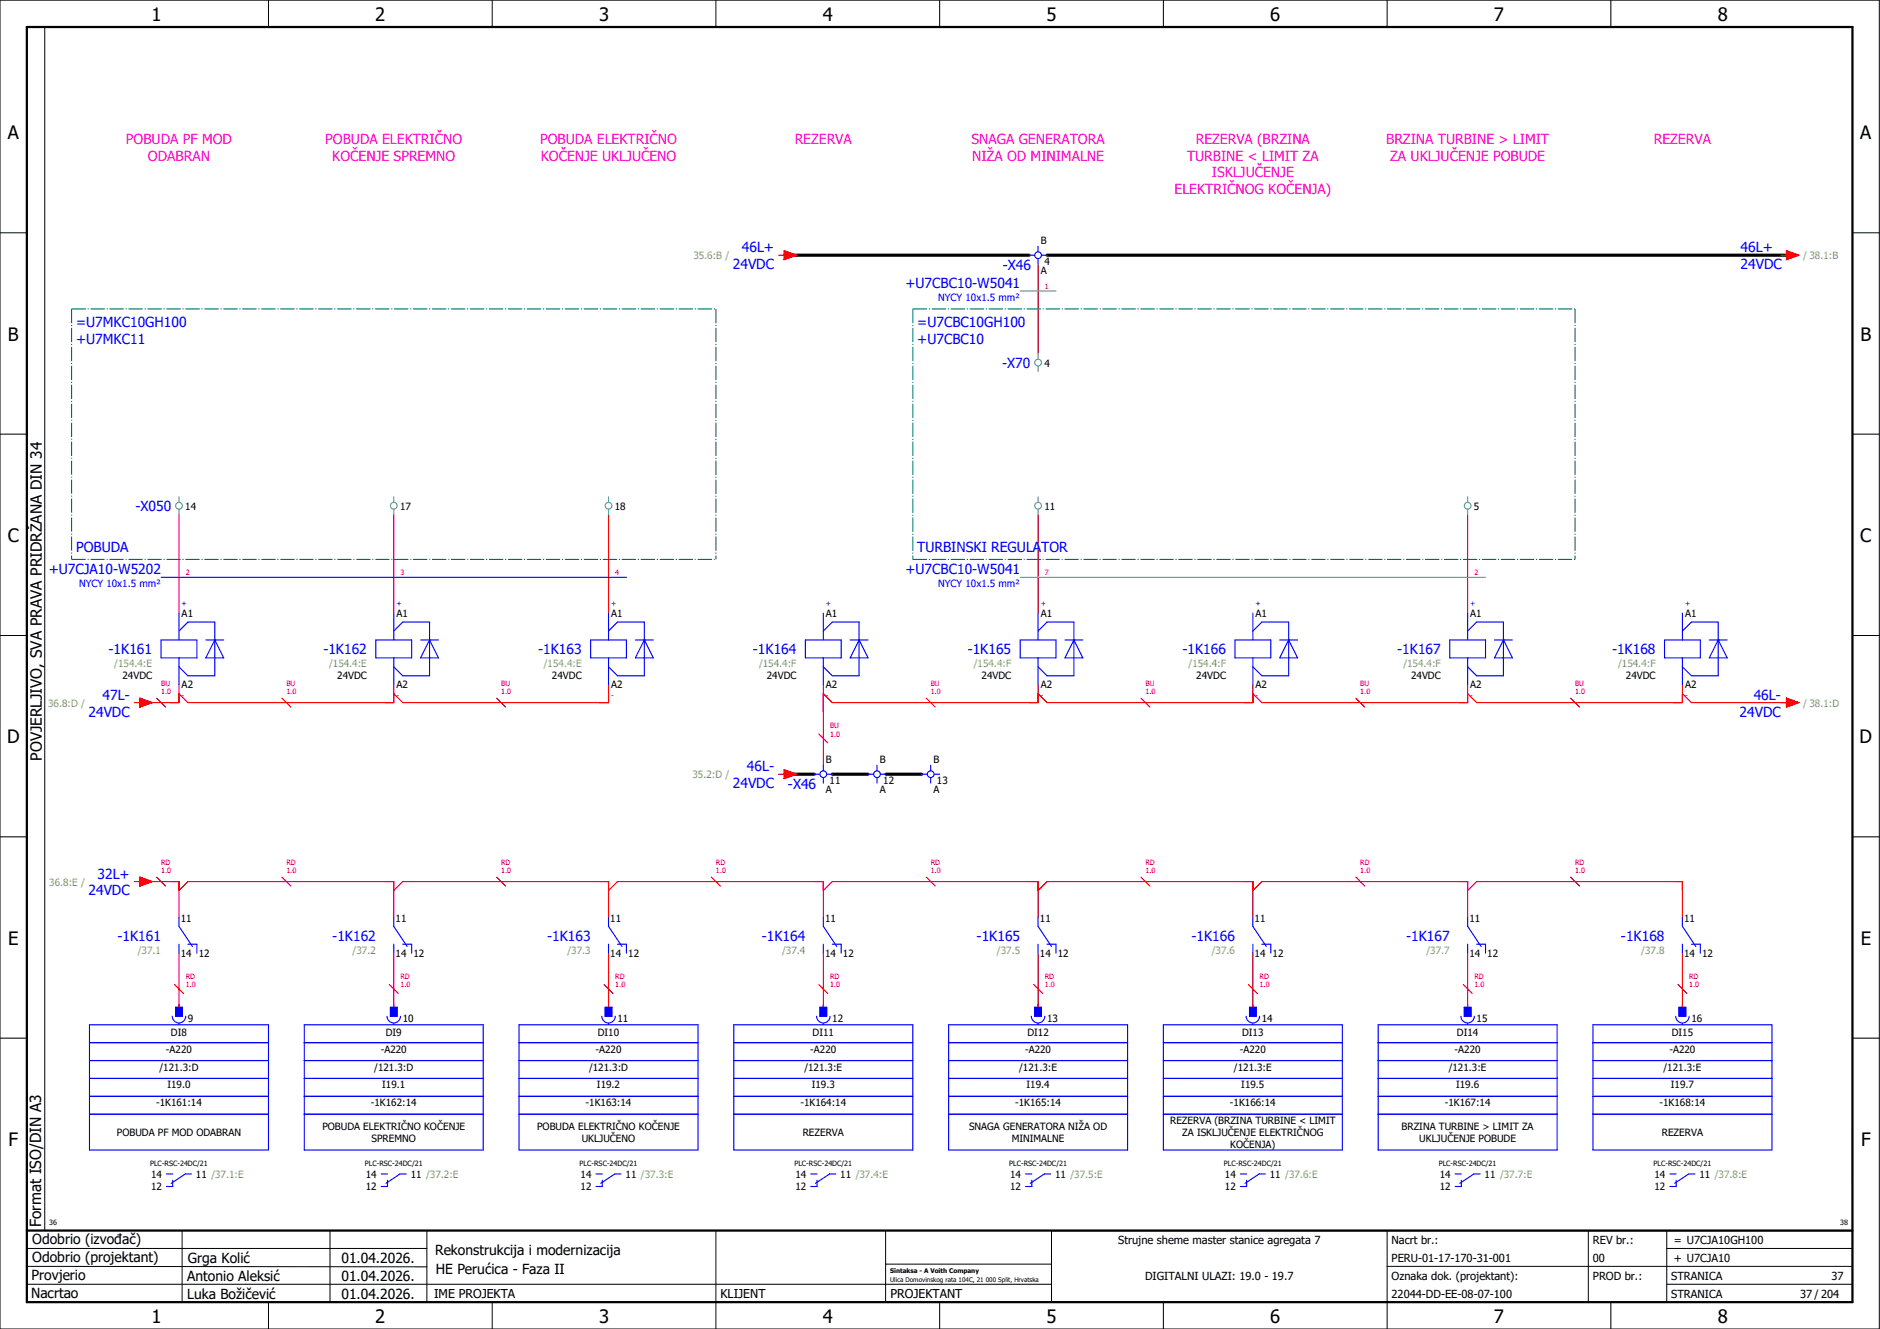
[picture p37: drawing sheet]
<svg xmlns="http://www.w3.org/2000/svg" width="420mm" height="297mm" viewBox="0 0 420 297" stroke-linecap="round" stroke-linejoin="round" font-family="sans-serif">
<defs><g id="words">
<g font-size="4.1">
<text x="33.9" y="4.7">1</text>
<text x="83.9" y="4.7">2</text>
<text x="133.9" y="4.7">3</text>
<text x="183.9" y="4.7">4</text>
<text x="233.9" y="4.7">5</text>
<text x="283.9" y="4.7">6</text>
<text x="333.9" y="4.7">7</text>
<text x="383.9" y="4.7">8</text>
<text x="1.8" y="31.2">A</text>
<text x="415.8" y="31.2">A</text>
<text x="1.8" y="76.2">B</text>
<text x="415.8" y="76.2">B</text>
<text x="1.8" y="121.2">C</text>
<text x="415.8" y="121.2">C</text>
<text x="1.6" y="166.2">D</text>
<text x="415.6" y="166.2">D</text>
<text x="1.8" y="211.2">E</text>
<text x="415.8" y="211.2">E</text>
<text x="1.9" y="256.2">F</text>
<text x="415.9" y="256.2">F</text>
<text x="33.9" y="295.7">1</text>
<text x="83.9" y="295.7">2</text>
<text x="133.9" y="295.7">3</text>
<text x="183.9" y="295.7">4</text>
<text x="233.9" y="295.7">5</text>
<text x="283.9" y="295.7">6</text>
<text x="333.9" y="295.7">7</text>
<text x="383.9" y="295.7">8</text>
</g>
<g font-size="3.4">
<text x="9.4" y="170" transform="rotate(-90 9.4 170)">POVJERLJIVO, SVA PRAVA PRIDRŽANA DIN 34</text>
<text x="9.2" y="274.3" transform="rotate(-90 9.2 274.3)">Format ISO/DIN A3</text>
</g>
<g font-size="3.1" fill="#f0f">
<text x="28.1" y="32.1">POBUDA PF MOD</text>
<text x="33.1" y="35.9">ODABRAN</text>
<text x="72.7" y="32.1">POBUDA ELEKTRIČNO</text>
<text x="74.3" y="35.9">KOČENJE SPREMNO</text>
<text x="120.7" y="32.1">POBUDA ELEKTRIČNO</text>
<text x="120.8" y="35.9">KOČENJE UKLJUČENO</text>
<text x="177.6" y="32.1">REZERVA</text>
<text x="217.1" y="32.1">SNAGA GENERATORA</text>
<text x="217.3" y="35.9">NIŽA OD MINIMALNE</text>
<text x="265.3" y="35.9">TURBINE &lt; LIMIT ZA</text>
<text x="267.2" y="32.1">REZERVA (BRZINA</text>
<text x="309.8" y="32.1">BRZINA TURBINE &gt; LIMIT</text>
<text x="310.7" y="35.9">ZA UKLJUČENJE POBUDE</text>
<text x="369.6" y="32.1">REZERVA</text>
<text x="270.8" y="39.6">ISKLJUČENJE</text>
<text x="262.5" y="43.4">ELEKTRIČNOG KOČENJA)</text>
</g>
<g font-size="3.1" fill="#00f">
<text x="165.8" y="56.4">46L+</text>
<text x="389" y="56.4">46L+</text>
<text x="163.8" y="60.1">24VDC</text>
<text x="202.3" y="64.4">+U7CBC10-W5041</text>
<text x="224.1" y="60.3">-X46</text>
<text x="389" y="60.1">24VDC</text>
<text x="17" y="73.1">=U7MKC10GH100</text>
<text x="17" y="76.9">+U7MKC11</text>
<text x="205" y="73.1">=U7CBC10GH100</text>
<text x="205" y="76.9">+U7CBC10</text>
<text x="224" y="82.3">-X70</text>
<text x="30.3" y="114.3">-X050</text>
<text x="17" y="123.4">POBUDA</text>
<text x="205" y="123.4">TURBINSKI REGULATOR</text>
<text x="10.9" y="128.4">+U7CJA10-W5202</text>
<text x="202.3" y="128.4">+U7CBC10-W5041</text>
<text x="24.3" y="146.3">-1K161</text>
<text x="72.3" y="146.3">-1K162</text>
<text x="120.3" y="146.3">-1K163</text>
<text x="168.3" y="146.3">-1K164</text>
<text x="216.3" y="146.3">-1K165</text>
<text x="264.3" y="146.3">-1K166</text>
<text x="312.3" y="146.3">-1K167</text>
<text x="360.3" y="146.3">-1K168</text>
<text x="19.8" y="160.1">24VDC</text>
<text x="22.9" y="156.4">47L-</text>
<text x="388.8" y="160.1">24VDC</text>
<text x="391.9" y="156.4">46L-</text>
<text x="166.9" y="172.4">46L-</text>
<text x="163.8" y="176.1">24VDC</text>
<text x="176.1" y="176.3">-X46</text>
<text x="21.8" y="196.4">32L+</text>
<text x="19.8" y="200.1">24VDC</text>
<text x="26.3" y="210.3">-1K161</text>
<text x="74.3" y="210.3">-1K162</text>
<text x="122.3" y="210.3">-1K163</text>
<text x="170.3" y="210.3">-1K164</text>
<text x="218.3" y="210.3">-1K165</text>
<text x="266.3" y="210.3">-1K166</text>
<text x="314.3" y="210.3">-1K167</text>
<text x="362.3" y="210.3">-1K168</text>
</g>
<g font-size="3.1">
<text x="7.2" y="278.1">Odobrio (izvođač)</text>
<text x="97.2" y="280.5">Rekonstrukcija i modernizacija</text>
<text x="7.1" y="286.1">Provjerio</text>
<text x="7.2" y="282.1">Odobrio (projektant)</text>
<text x="41.8" y="286.2">Antonio Aleksić</text>
<text x="42" y="282.3">Grga Kolić</text>
<text x="76.3" y="282.3">01.04.2026.</text>
<text x="76.3" y="286.3">01.04.2026.</text>
<text x="97.4" y="284.8">HE Perućica - Faza II</text>
<text x="6.9" y="290">Nacrtao</text>
<text x="41.8" y="290.3">Luka Božičević</text>
<text x="76.3" y="290.3">01.04.2026.</text>
</g>
<g font-size="2.7">
<text x="97" y="290.1">IME PROJEKTA</text>
<text x="161" y="290.1">KLIJENT</text>
<text x="199" y="290.1">PROJEKTANT</text>
</g>
<g font-size="2.5">
<text x="249.9" y="278">Strujne sheme master stanice agregata 7</text>
<text x="311" y="278">Nacrt br.:</text>
<text x="356" y="278">REV br.:</text>
<text x="374.1" y="278">= U7CJA10GH100</text>
<text x="255.9" y="286">DIGITALNI ULAZI: 19.0 - 19.7</text>
<text x="311" y="286">Oznaka dok. (projektant):</text>
<text x="311" y="282">PERU-01-17-170-31-001</text>
<text x="356" y="286">PROD br.:</text>
<text x="356" y="282">00</text>
<text x="373.5" y="286">STRANICA</text>
<text x="374.1" y="282.1">+ U7CJA10</text>
<text x="409.3" y="286">37</text>
<text x="311" y="290">22044-DD-EE-08-07-100</text>
<text x="373.5" y="290">STRANICA</text>
<text x="402.3" y="290">37 / 204</text>
</g>
<g font-size="2.2" fill="#7ca552">
<text x="155" y="57.9">35.6:B /</text>
<text x="403" y="57.9">/ 38.1:B</text>
<text x="25.5" y="149.2">/154.4:E</text>
<text x="73.5" y="149.2">/154.4:E</text>
<text x="121.5" y="149.2">/154.4:E</text>
<text x="169.6" y="149.2">/154.4:F</text>
<text x="217.6" y="149.2">/154.4:F</text>
<text x="265.6" y="149.2">/154.4:F</text>
<text x="313.6" y="149.2">/154.4:F</text>
<text x="361.6" y="149.2">/154.4:F</text>
<text x="10.8" y="157.9">36.8:D /</text>
<text x="403" y="157.9">/ 38.1:D</text>
<text x="154.8" y="173.9">35.2:D /</text>
<text x="11" y="197.9">36.8:E /</text>
<text x="30.8" y="213.2">/37.1</text>
<text x="78.8" y="213.2">/37.2</text>
<text x="126.8" y="213.2">/37.3</text>
<text x="174.8" y="213.2">/37.4</text>
<text x="222.8" y="213.2">/37.5</text>
<text x="270.8" y="213.2">/37.6</text>
<text x="318.8" y="213.2">/37.7</text>
<text x="366.8" y="213.2">/37.8</text>
</g>
<g font-size="2.2">
<text x="232.6" y="54.6">B</text>
<text x="233.4" y="59.3">4</text>
<text x="232.6" y="61.3">A</text>
<text x="233.4" y="81.9">4</text>
<text x="41.4" y="113.9">14</text>
<text x="89.4" y="113.9">17</text>
<text x="137.4" y="113.9">18</text>
<text x="233.4" y="113.9">11</text>
<text x="329.4" y="113.9">5</text>
<text x="40.6" y="138">A1</text>
<text x="88.6" y="138">A1</text>
<text x="136.6" y="138">A1</text>
<text x="184.6" y="138">A1</text>
<text x="232.6" y="138">A1</text>
<text x="280.6" y="138">A1</text>
<text x="328.6" y="138">A1</text>
<text x="376.6" y="138">A1</text>
<text x="27.4" y="151.9">24VDC</text>
<text x="40.6" y="153.9">A2</text>
<text x="75.4" y="151.9">24VDC</text>
<text x="88.6" y="153.9">A2</text>
<text x="123.4" y="151.9">24VDC</text>
<text x="136.6" y="153.9">A2</text>
<text x="171.4" y="151.9">24VDC</text>
<text x="184.6" y="153.9">A2</text>
<text x="219.4" y="151.9">24VDC</text>
<text x="232.6" y="153.9">A2</text>
<text x="267.4" y="151.9">24VDC</text>
<text x="280.6" y="153.9">A2</text>
<text x="315.4" y="151.9">24VDC</text>
<text x="328.6" y="153.9">A2</text>
<text x="363.4" y="151.9">24VDC</text>
<text x="376.6" y="153.9">A2</text>
<text x="184.6" y="170.6">B</text>
<text x="196.6" y="170.6">B</text>
<text x="208.6" y="170.6">B</text>
<text x="184.6" y="177.3">A</text>
<text x="185.4" y="175.3">11</text>
<text x="196.6" y="177.3">A</text>
<text x="197.4" y="175.3">12</text>
<text x="208.6" y="177.3">A</text>
<text x="209.4" y="175.3">13</text>
<text x="40.4" y="206">11</text>
<text x="88.4" y="206">11</text>
<text x="136.4" y="206">11</text>
<text x="184.4" y="206">11</text>
<text x="232.4" y="206">11</text>
<text x="280.4" y="206">11</text>
<text x="328.4" y="206">11</text>
<text x="376.4" y="206">11</text>
<text x="40.4" y="213.9">14</text>
<text x="44.4" y="213.9">12</text>
<text x="88.4" y="213.9">14</text>
<text x="92.4" y="213.9">12</text>
<text x="136.4" y="213.9">14</text>
<text x="140.4" y="213.9">12</text>
<text x="184.4" y="213.9">14</text>
<text x="188.4" y="213.9">12</text>
<text x="232.4" y="213.9">14</text>
<text x="236.4" y="213.9">12</text>
<text x="280.4" y="213.9">14</text>
<text x="284.4" y="213.9">12</text>
<text x="328.4" y="213.9">14</text>
<text x="332.4" y="213.9">12</text>
<text x="376.4" y="213.9">14</text>
<text x="380.4" y="213.9">12</text>
<text x="38.2" y="231.5">DI8</text>
<text x="42" y="228.4">9</text>
<text x="86.2" y="231.5">DI9</text>
<text x="90" y="228.4">10</text>
<text x="133.6" y="231.5">DI10</text>
<text x="138" y="228.4">11</text>
<text x="181.6" y="231.5">DI11</text>
<text x="186" y="228.4">12</text>
<text x="229.6" y="231.5">DI12</text>
<text x="234" y="228.4">13</text>
<text x="277.6" y="231.5">DI13</text>
<text x="282" y="228.4">14</text>
<text x="325.6" y="231.5">DI14</text>
<text x="330" y="228.4">15</text>
<text x="373.6" y="231.5">DI15</text>
<text x="378" y="228.4">16</text>
<text x="35.6" y="239.3">/121.3:D</text>
<text x="37.1" y="235.3">-A220</text>
<text x="83.6" y="239.3">/121.3:D</text>
<text x="85.1" y="235.3">-A220</text>
<text x="131.6" y="239.3">/121.3:D</text>
<text x="133.1" y="235.3">-A220</text>
<text x="179.8" y="239.3">/121.3:E</text>
<text x="181.1" y="235.3">-A220</text>
<text x="227.8" y="239.3">/121.3:E</text>
<text x="229.1" y="235.3">-A220</text>
<text x="275.8" y="239.3">/121.3:E</text>
<text x="277.1" y="235.3">-A220</text>
<text x="323.8" y="239.3">/121.3:E</text>
<text x="325.1" y="235.3">-A220</text>
<text x="371.8" y="239.3">/121.3:E</text>
<text x="373.1" y="235.3">-A220</text>
<text x="37.4" y="243.3">I19.0</text>
<text x="85.4" y="243.3">I19.1</text>
<text x="133.4" y="243.3">I19.2</text>
<text x="181.4" y="243.3">I19.3</text>
<text x="229.4" y="243.3">I19.4</text>
<text x="277.4" y="243.3">I19.5</text>
<text x="325.4" y="243.3">I19.6</text>
<text x="373.4" y="243.3">I19.7</text>
<text x="34.9" y="247.3">-1K161:14</text>
<text x="82.9" y="247.3">-1K162:14</text>
<text x="130.9" y="247.3">-1K163:14</text>
<text x="178.9" y="247.3">-1K164:14</text>
<text x="226.9" y="247.3">-1K165:14</text>
<text x="261.5" y="251.2">REZERVA (BRZINA TURBINE &lt; LIMIT</text>
<text x="274.9" y="247.3">-1K166:14</text>
<text x="322.9" y="247.3">-1K167:14</text>
<text x="370.9" y="247.3">-1K168:14</text>
<text x="26.1" y="253.9">POBUDA PF MOD ODABRAN</text>
<text x="72" y="252.6">POBUDA ELEKTRIČNO KOČENJE</text>
<text x="83" y="255.3">SPREMNO</text>
<text x="120" y="252.6">POBUDA ELEKTRIČNO KOČENJE</text>
<text x="130" y="255.3">UKLJUČENO</text>
<text x="179.4" y="253.9">REZERVA</text>
<text x="216.6" y="252.6">SNAGA GENERATORA NIŽA OD</text>
<text x="226.1" y="255.3">MINIMALNE</text>
<text x="264.2" y="253.9">ZA ISKLJUČENJE ELEKTRIČNOG</text>
<text x="274.9" y="256.6">KOČENJA)</text>
<text x="313.2" y="252.6">BRZINA TURBINE &gt; LIMIT ZA</text>
<text x="317.2" y="255.3">UKLJUČENJE POBUDE</text>
<text x="371.4" y="253.9">REZERVA</text>
<text x="33.8" y="263.3">14</text>
<text x="43.8" y="263.3">11 /37.1:E</text>
<text x="81.8" y="263.3">14</text>
<text x="91.8" y="263.3">11 /37.2:E</text>
<text x="129.8" y="263.3">14</text>
<text x="139.8" y="263.3">11 /37.3:E</text>
<text x="177.8" y="263.3">14</text>
<text x="187.8" y="263.3">11 /37.4:E</text>
<text x="225.8" y="263.3">14</text>
<text x="235.8" y="263.3">11 /37.5:E</text>
<text x="273.8" y="263.3">14</text>
<text x="283.8" y="263.3">11 /37.6:E</text>
<text x="321.8" y="263.3">14</text>
<text x="331.8" y="263.3">11 /37.7:E</text>
<text x="369.8" y="263.3">14</text>
<text x="379.8" y="263.3">11 /37.8:E</text>
<text x="33.8" y="266.1">12</text>
<text x="81.8" y="266.1">12</text>
<text x="129.8" y="266.1">12</text>
<text x="177.8" y="266.1">12</text>
<text x="225.8" y="266.1">12</text>
<text x="273.8" y="266.1">12</text>
<text x="321.8" y="266.1">12</text>
<text x="369.8" y="266.1">12</text>
</g>
<g font-size="2.2" fill="#00f">
<text x="209.7" y="67.3">NYCY 10x1.5 mm²</text>
<text x="17.7" y="131.3">NYCY 10x1.5 mm²</text>
<text x="209.7" y="131.3">NYCY 10x1.5 mm²</text>
</g>
<g font-size="1.6" fill="#f00">
<text x="233.5" y="64.5">1</text>
<text x="41.5" y="128.5">2</text>
<text x="89.5" y="128.5">3</text>
<text x="137.5" y="128.5">4</text>
<text x="233.5" y="128.5">7</text>
<text x="329.5" y="128.5">2</text>
<text x="36" y="155.2">1.0</text>
<text x="36" y="153.3">BU</text>
<text x="64" y="155.2">1.0</text>
<text x="64" y="153.3">BU</text>
<text x="112" y="155.2">1.0</text>
<text x="112" y="153.3">BU</text>
<text x="208" y="155.2">1.0</text>
<text x="208" y="153.3">BU</text>
<text x="256" y="155.2">1.0</text>
<text x="256" y="153.3">BU</text>
<text x="304" y="155.2">1.0</text>
<text x="304" y="153.3">BU</text>
<text x="352" y="155.2">1.0</text>
<text x="352" y="153.3">BU</text>
<text x="185.5" y="164.7">1.0</text>
<text x="185.5" y="162.8">BU</text>
<text x="36" y="195.2">1.0</text>
<text x="36" y="193.3">RD</text>
<text x="64" y="195.2">1.0</text>
<text x="64" y="193.3">RD</text>
<text x="112" y="195.2">1.0</text>
<text x="112" y="193.3">RD</text>
<text x="160" y="195.2">1.0</text>
<text x="160" y="193.3">RD</text>
<text x="208" y="195.2">1.0</text>
<text x="208" y="193.3">RD</text>
<text x="256" y="195.2">1.0</text>
<text x="256" y="193.3">RD</text>
<text x="304" y="195.2">1.0</text>
<text x="304" y="193.3">RD</text>
<text x="352" y="195.2">1.0</text>
<text x="352" y="193.3">RD</text>
<text x="41.5" y="220.7">1.0</text>
<text x="41.5" y="218.8">RD</text>
<text x="89.5" y="220.7">1.0</text>
<text x="89.5" y="218.8">RD</text>
<text x="137.5" y="220.7">1.0</text>
<text x="137.5" y="218.8">RD</text>
<text x="185.5" y="220.7">1.0</text>
<text x="185.5" y="218.8">RD</text>
<text x="233.5" y="220.7">1.0</text>
<text x="233.5" y="218.8">RD</text>
<text x="281.5" y="220.7">1.0</text>
<text x="281.5" y="218.8">RD</text>
<text x="329.5" y="220.7">1.0</text>
<text x="329.5" y="218.8">RD</text>
<text x="377.5" y="220.7">1.0</text>
<text x="377.5" y="218.8">RD</text>
</g>
<g font-size="1.6" fill="#00f">
<text x="40.6" y="135.4">+</text>
<text x="88.6" y="135.4">+</text>
<text x="136.6" y="135.4">+</text>
<text x="184.6" y="135.4">+</text>
<text x="232.6" y="135.4">+</text>
<text x="280.6" y="135.4">+</text>
<text x="328.6" y="135.4">+</text>
<text x="376.6" y="135.4">+</text>
<text x="40.6" y="156">-</text>
<text x="88.6" y="156">-</text>
<text x="136.6" y="156">-</text>
<text x="184.6" y="156">-</text>
<text x="232.6" y="156">-</text>
<text x="280.6" y="156">-</text>
<text x="328.6" y="156">-</text>
<text x="376.6" y="156">-</text>
</g>
<g font-size="1.6">
<text x="33.5" y="260.7">PLC-RSC-24DC/21</text>
<text x="81.5" y="260.7">PLC-RSC-24DC/21</text>
<text x="129.5" y="260.7">PLC-RSC-24DC/21</text>
<text x="177.5" y="260.7">PLC-RSC-24DC/21</text>
<text x="225.5" y="260.7">PLC-RSC-24DC/21</text>
<text x="273.5" y="260.7">PLC-RSC-24DC/21</text>
<text x="321.5" y="260.7">PLC-RSC-24DC/21</text>
<text x="369.5" y="260.7">PLC-RSC-24DC/21</text>
<text x="11" y="273.7">36</text>
<text x="411.2" y="273.7">38</text>
</g>
<g font-size="1.4">
<text x="198.9" y="284.4">Sintaksa - A Voith Company</text>
<text x="198.9" y="286.4">Ulica Domovinskog rata 104C, 21 000 Split, Hrvatska</text>
</g>
</g></defs>
<g fill="none" stroke="#000" stroke-width=".22">
<path d="M0 0h420v297h-420zM10 6v269M60 0v6M110 0v6M160 0v6M210 0v6M260 0v6M310 0v6M360 0v6M0 52h6M414 52h6M0 97h6"/>
<path d="M414 97h6M0 142h6M414 142h6M414 176.3v87.4M0 187h6M414 187h6M0 232h6M414 232h6M6 279h89.4M40.7 275v16M73.7 274.9v16M95.4 275.1v16"/>
<path d="M160 275v22M197.9 275.1v16M310 275v22M355 275v16M372.5 279h41.5M372.5 275v16M414 275h-179v16M6 283l89.4 .1M6 287h229M60 291v6M110 291v6M197.9 282.5h37.1"/>
<path d="M210 291v6M260 291v6M310 283h104M360 291v6M372.5 287h41.5"/>
</g>
<path d="M6 6h408v285h-408zM6 275h408" fill="none" stroke="#000" stroke-width=".5"/>
<g fill="none" stroke="#f00" stroke-width=".25">
<path d="M174 57h1.3M175.3 56l2.7 1-2.7 1zM232 59v20M398 57h1.2M399.2 56l2.8 1-2.8 1zM40 115v22M88 115v22M136 115v22M232 115v22M328 115v22M30 157h1.3M31.3 156l2.7 1-2.7 1z"/>
<path d="M35 156l2 2M40 153v4h-8M63 156l2 2M88 153v4h-46l-2-2M111 156l2 2M136 153v4h-46l-2-2M184 153v18M207 156l2 2M232 153v4h-46l-2-2M255 156l2 2M280 153v4h-46l-2-2M303 156l2 2"/>
<path d="M328 153v4h-46l-2-2M351 156l2 2M376 153v4h-46l-2-2M376 155l2 2h22M399.2 156l2.8 1-2.8 1zM174 173h1.3M175.3 172l2.7 1-2.7 1zM183 164l2 2M30 197h1.3M31.3 196l2.7 1-2.7 1zM32 197h8v8M35 196l2 2"/>
<path d="M40 199l2-2h46v8M63 196l2 2M88 199l2-2h46v8M111 196l2 2M136 199l2-2h46v8M159 196l2 2M184 199l2-2h46v8M207 196l2 2M232 199l2-2h46v8M255 196l2 2M280 199l2-2h46v8M303 196l2 2"/>
<path d="M328 199l2-2h46v8M351 196l2 2M40 213v12M88 213v12M136 213v12M184 213v12M232 213v12M280 213v12M328 213v12M376 213v12M39 220l2 2M87 220l2 2"/>
<path d="M135 220l2 2M183 220l2 2M231 220l2 2M279 220l2 2M327 220l2 2M375 220l2 2"/>
</g>
<path d="M176 57h54M234 57h166M176 173h6M186 173h8M198 173h8" fill="none" stroke="#000" stroke-width=".7"/>
<g fill="none" stroke="#00f" stroke-width=".25">
<path d="M230 57h1.3M232 55v1.3M232 57.8v1.2M232.8 57h1.2M36 129h104M40 137v6M88 137v6M136 137v6M184 137v6M232 137v6M280 137v6M328 137v6"/>
<path d="M376 137v6M36 143h8v4h-8zM40 147v6M40 141l2-2h6v12h-6l-2-2M46 143h4M48 143h.1M48 143l2 4h-4zM84 143h8v4h-8zM88 147v6M88 141l2-2h6v12h-6l-2-2M94 143h4M96 143h.1"/>
<path d="M96 143l2 4h-4zM132 143h8v4h-8zM136 147v6M136 141l2-2h6v12h-6l-2-2M142 143h4M144 143h.1M144 143l2 4h-4zM180 143h8v4h-8zM184 147v6M184 141l2-2h6v12h-6l-2-2M190 143h4M192 143h.1"/>
<path d="M192 143l2 4h-4zM228 143h8v4h-8zM232 147v6M232 141l2-2h6v12h-6l-2-2M238 143h4M240 143h.1M240 143l2 4h-4zM276 143h8v4h-8zM280 147v6M280 141l2-2h6v12h-6l-2-2M286 143h4M288 143h.1"/>
<path d="M288 143l2 4h-4zM324 143h8v4h-8zM328 147v6M328 141l2-2h6v12h-6l-2-2M334 143h4M336 143h.1M336 143l2 4h-4zM372 143h8v4h-8zM376 147v6M376 141l2-2h6v12h-6l-2-2M382 143h4M384 143h.1"/>
<path d="M384 143l2 4h-4zM182 173h1.3M184 171v1.3M184 173.8v1.2M184.8 173h1.2M194 173h1.3M196 171v1.3M196 173.8v1.2M196.8 173h1.2M206 173h1.2M208 171v1.3M208 173.8v1.2"/>
<path d="M208.7 173h1.3M40 205v2l3 4.5M40 211v2M42 211h2v2M88 205v2l3 4.5M88 211v2M90 211h2v2M136 205v2l3 4.5M136 211v2M138 211h2v2M184 205v2l3 4.5M184 211v2"/>
<path d="M186 211h2v2M232 205v2l3 4.5M232 211v2M234 211h2v2M280 205v2l3 4.5M280 211v2M282 211h2v2M328 205v2l3 4.5M328 211v2M330 211h2v2M376 205v2l3 4.5M376 211v2"/>
<path d="M378 211h2v2M20 237h40M20 229h40v28h-40zM20 233h40M38.5 227.1a1.5 1.5 0 0 0 1.5 1.5 1.5 1.5 0 0 0 1.5-1.5M39.3 225.1h1.5v2h-1.5zM40 228.7v.3M68 237h40M68 233h40M68 229h40v28h-40zM86.5 227.1a1.5 1.5 0 0 0 1.5 1.5 1.5 1.5 0 0 0 1.5-1.5M87.3 225.1h1.5v2h-1.5z"/>
<path d="M88 228.7v.3M116 237h40M116 233h40M116 229h40v28h-40zM134.5 227.1a1.5 1.5 0 0 0 1.5 1.5 1.5 1.5 0 0 0 1.5-1.5M135.3 225.1h1.5v2h-1.5zM136 228.7v.3M164 237h40M164 233h40M164 229h40v28h-40zM182.5 227.1a1.5 1.5 0 0 0 1.5 1.5 1.5 1.5 0 0 0 1.5-1.5M183.3 225.1h1.5v2h-1.5z"/>
<path d="M184 228.7v.3M212 237h40M212 233h40M212 229h40v28h-40zM230.5 227.1a1.5 1.5 0 0 0 1.5 1.5 1.5 1.5 0 0 0 1.5-1.5M231.3 225.1h1.5v2h-1.5zM232 228.7v.3M260 237h40M260 233h40M260 229h40v28h-40zM278.5 227.1a1.5 1.5 0 0 0 1.5 1.5 1.5 1.5 0 0 0 1.5-1.5M279.3 225.1h1.5v2h-1.5z"/>
<path d="M280 228.7v.3M308 237h40M308 233h40M308 229h40v28h-40zM326.5 227.1a1.5 1.5 0 0 0 1.5 1.5 1.5 1.5 0 0 0 1.5-1.5M327.3 225.1h1.5v2h-1.5zM328 228.7v.3M356 237h40M356 233h40M356 229h40v28h-40zM374.5 227.1a1.5 1.5 0 0 0 1.5 1.5 1.5 1.5 0 0 0 1.5-1.5M375.2 225.1h1.5v2h-1.5z"/>
<path d="M376 228.7v.3M20 249h40M20 245h40M20 241h40M68 249h40M68 245h40M68 241h40M116 249h40M116 245h40M116 241h40M164 249h40M164 245h40"/>
<path d="M164 241h40M212 249h40M212 245h40M212 241h40M260 249h40M260 245h40M260 241h40M308 249h40M308 245h40M308 241h40M356 249h40M356 245h40"/>
<path d="M356 241h40M37.2 262.4h1.4M38.6 263.8v1.4h-1.4M42.8 262.4h-1.4l-3.1 2.1M85.2 262.4h1.4M86.6 263.8v1.4h-1.4M90.8 262.4h-1.4l-3.1 2.1M133.2 262.4h1.4M134.6 263.8v1.4h-1.4M138.8 262.4h-1.4l-3.1 2.1M181.2 262.4h1.4M182.6 263.8v1.4h-1.4"/>
<path d="M186.8 262.4h-1.4l-3.1 2.1M229.2 262.4h1.4M230.6 263.8v1.4h-1.4M234.8 262.4h-1.4l-3.1 2.1M277.2 262.4h1.4M278.6 263.8v1.4h-1.4M282.8 262.4h-1.4l-3.1 2.1M325.2 262.4h1.4M326.6 263.8v1.4h-1.4M330.8 262.4h-1.4l-3.1 2.1M373.2 262.4h1.4M374.6 263.8v1.4h-1.4"/>
<path d="M378.8 262.4h-1.4l-3.1 2.1"/>
<circle cx="232" cy="57" r=".75"/>
<circle cx="184" cy="173" r=".75"/>
<circle cx="196" cy="173" r=".75"/>
<circle cx="208" cy="173" r=".75"/>
</g>
<g fill="#00f" stroke="#00f" stroke-width=".22">
<path d="M39.3 225.1h1.5v2h-1.5z"/>
<path d="M87.3 225.1h1.5v2h-1.5z"/>
<path d="M135.3 225.1h1.5v2h-1.5z"/>
<path d="M183.3 225.1h1.5v2h-1.5z"/>
<path d="M231.3 225.1h1.5v2h-1.5z"/>
<path d="M279.3 225.1h1.5v2h-1.5z"/>
<path d="M327.3 225.1h1.5v2h-1.5z"/>
<path d="M375.2 225.1h1.5v2h-1.5z"/>
</g>
<g fill="none" stroke="#52a5a5" stroke-width=".25">
<path d="M228 65h8M232 79v1.3M232 81.8v1.2M40 111v1.3M40 113.8v1.2M88 111v1.3M88 113.8v1.2M136 111v1.3M136 113.8v1.2M232 111v1.3M232 113.8v1.2M328 111v1.3"/>
<path d="M328 113.8v1.2M228 129h104"/>
<circle cx="232" cy="81" r=".75"/>
<circle cx="40" cy="113" r=".75"/>
<circle cx="88" cy="113" r=".75"/>
<circle cx="136" cy="113" r=".75"/>
<circle cx="232" cy="113" r=".75"/>
<circle cx="328" cy="113" r=".75"/>
</g>
<path d="M16 69h144M16 69v56M160 69v56M204 69h148M204 69v56M352 69v56M16 125h144M204 125h148" fill="none" stroke="#007f7f" stroke-width=".25" stroke-dasharray="3.2 .4 .3 .4" stroke-linecap="butt"/>
<g fill="#f00" stroke="#f00" stroke-width=".22">
<path d="M31.3 196l2.7 1-2.7 1z"/>
<path d="M399.2 56l2.8 1-2.8 1z"/>
<path d="M175.3 172l2.7 1-2.7 1z"/>
<path d="M175.3 56l2.7 1-2.7 1z"/>
<path d="M31.3 156l2.7 1-2.7 1z"/>
<path d="M399.2 156l2.8 1-2.8 1z"/>
</g>
<use href="#words"/>
</svg>
